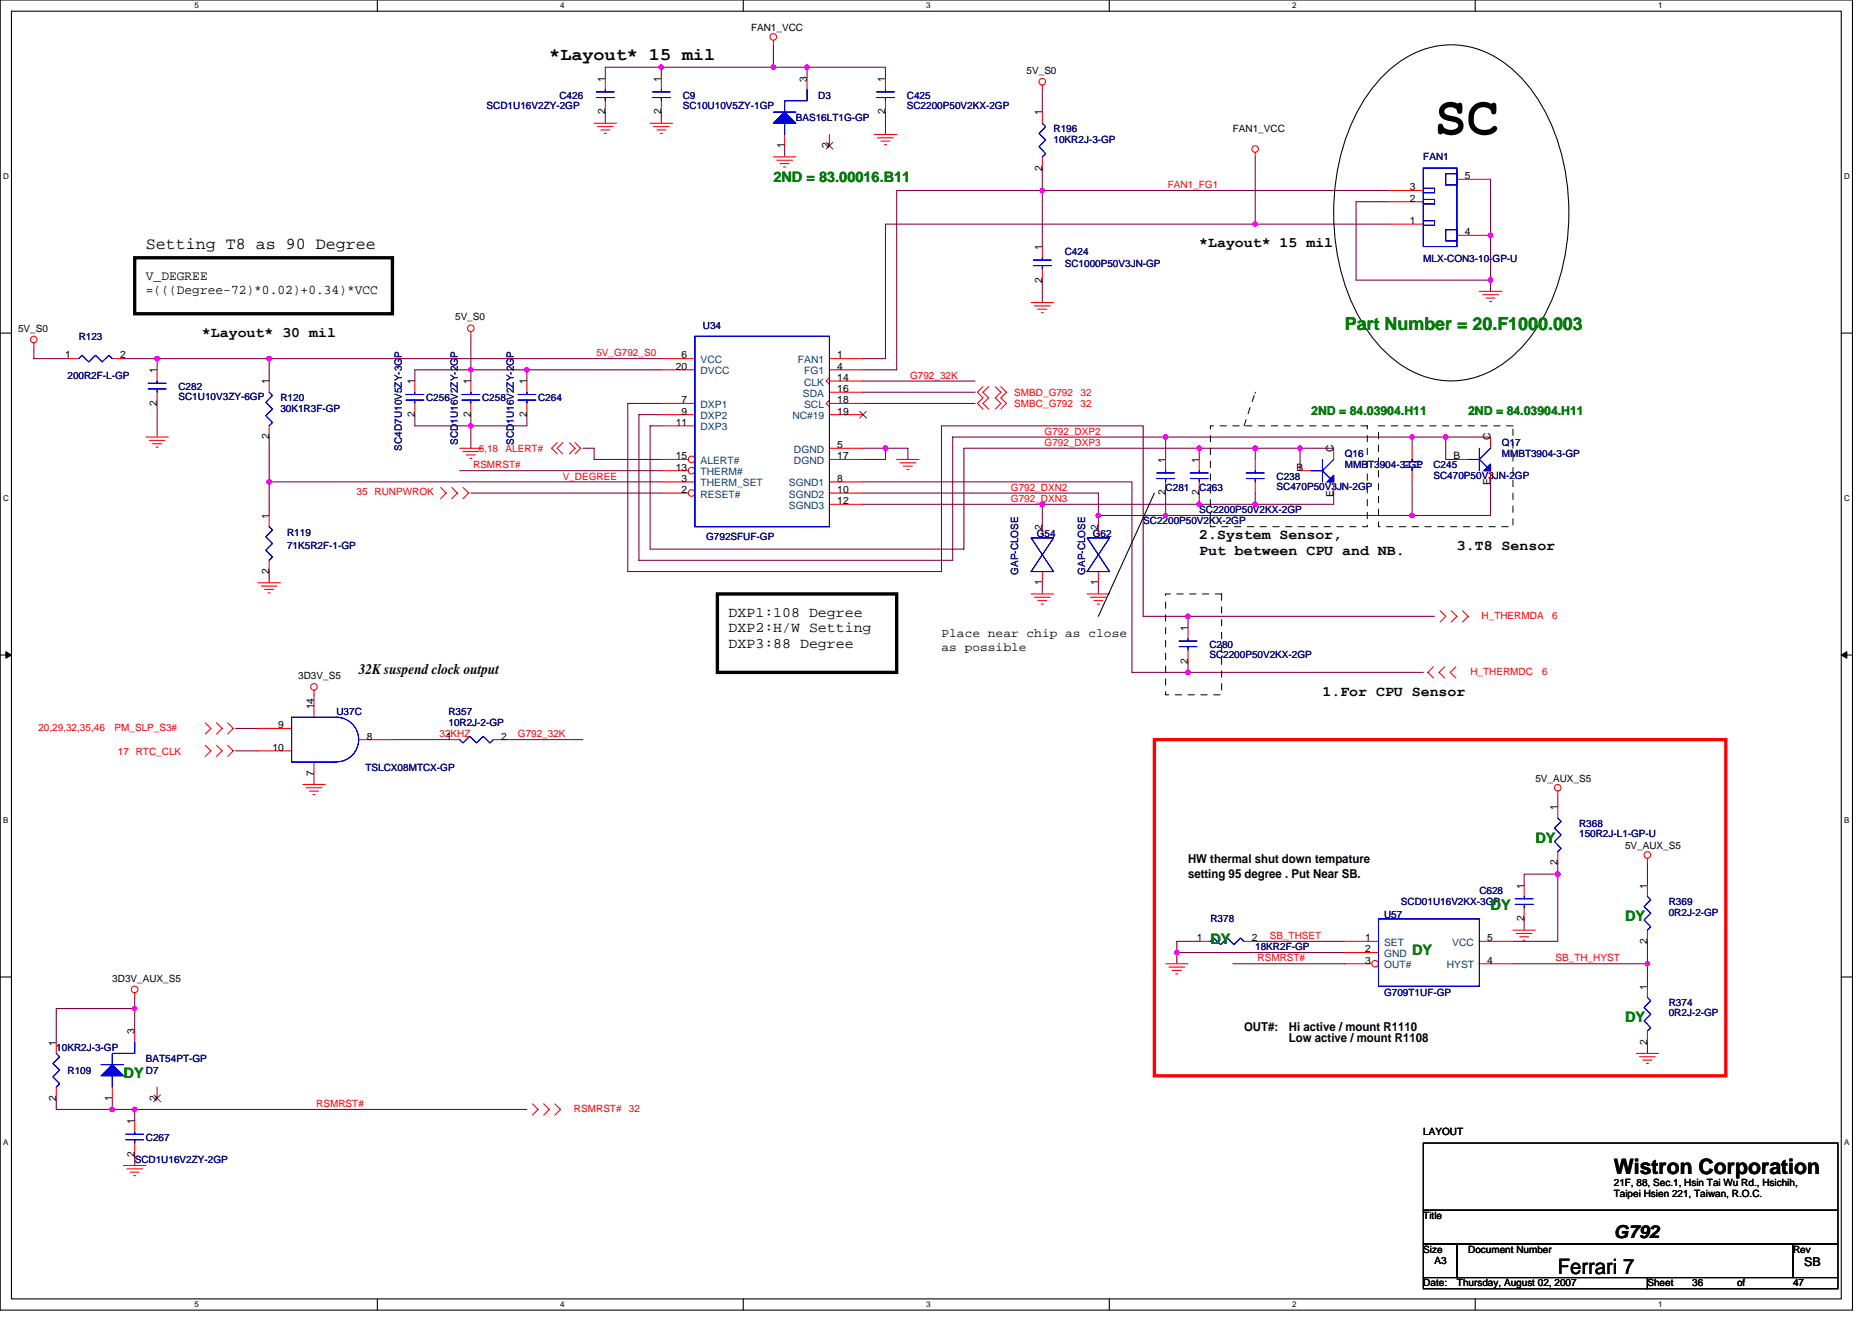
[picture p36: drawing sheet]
<svg xmlns="http://www.w3.org/2000/svg" width="297mm" height="210mm" viewBox="0 0 297 210" stroke-linecap="round" stroke-linejoin="round" font-family="sans-serif">
<defs><g id="words">
<text font-size="8.5" x="227.6" y="21.3">SC</text>
<g font-size="3.4">
<text x="256.1" y="186.2">Wistron Corporation</text>
<text x="247.2" y="202.2">Ferrari 7</text>
</g>
<g font-size="2.8">
<text x="87.2" y="9.5">*Layout* 15 mil</text>
<text x="256.1" y="196.4">G792</text>
</g>
<text font-size="2.8" fill="#008000" x="213.4" y="52.4">Part Number = 20.F1000.003</text>
<text font-size="2.6" x="23.2" y="39.5">Setting T8 as 90 Degree</text>
<g font-size="2.3" fill="#008000">
<text x="122.7" y="28.8">2ND = 83.00016.B11</text>
<text x="243.6" y="133.7">DY</text>
<text x="192.1" y="149.7">DY</text>
<text x="236.5" y="144.4">DY</text>
<text x="257.8" y="146.2">DY</text>
<text x="224.1" y="151.5">DY</text>
<text x="257.8" y="162.2">DY</text>
<text x="19.6" y="171">DY</text>
</g>
<g font-size="2.3">
<text x="190.3" y="39.3">*Layout* 15 mil</text>
<text x="32" y="53.5">*Layout* 30 mil</text>
<text x="190.3" y="85.5">2.System Sensor,</text>
<text x="190.3" y="88.1">Put between CPU and NB.</text>
<text x="231.2" y="87.3">3.T8 Sensor</text>
<text x="115.6" y="97.9">DXP1:108 Degree</text>
<text x="115.6" y="100.3">DXP2:H/W Setting</text>
<text x="56.9" y="107">32K suspend clock output</text>
<text x="115.6" y="102.8">DXP3:88 Degree</text>
<text x="209.8" y="110.4">1.For CPU Sensor</text>
</g>
<g font-size="2.1">
<text x="23.2" y="44.4">V_DEGREE</text>
<text x="23.2" y="46.6">=(((Degree-72)*0.02)+0.34)*VCC</text>
</g>
<g font-size="1.9" fill="#008000">
<text x="208.1" y="65.8">2ND = 84.03904.H11</text>
<text x="233" y="65.8">2ND = 84.03904.H11</text>
</g>
<g font-size="1.9">
<text x="149.4" y="101.1">Place near chip as close</text>
<text x="149.4" y="103.2">as possible</text>
<text x="188.5" y="136.9">HW thermal shut down tempature</text>
<text x="188.5" y="139.3">setting 95 degree . Put Near SB.</text>
<text x="197.4" y="163.6">OUT#:</text>
<text x="204.5" y="163.6">Hi active / mount R1110</text>
<text x="204.5" y="165.4">Low active / mount R1108</text>
<text x="286.3" y="200.9">SB</text>
</g>
<g font-size="1.6">
<text x="119.2" y="5">FAN1_VCC</text>
<text x="162.9" y="11.7">5V_S0</text>
<text x="96" y="13" transform="rotate(-90 96 13)">1</text>
<text x="104.9" y="13" transform="rotate(-90 104.9 13)">1</text>
<text x="128" y="13" transform="rotate(-90 128 13)">3</text>
<text x="140.5" y="13" transform="rotate(-90 140.5 13)">1</text>
<text x="96" y="18.2" transform="rotate(-90 96 18.2)">2</text>
<text x="104.9" y="18.2" transform="rotate(-90 104.9 18.2)">2</text>
<text x="124.5" y="23.5" transform="rotate(-90 124.5 23.5)">1</text>
<text x="131.6" y="23.5" transform="rotate(-90 131.6 23.5)">2</text>
<text x="140.5" y="18.2" transform="rotate(-90 140.5 18.2)">2</text>
<text x="165.4" y="18.3" transform="rotate(-90 165.4 18.3)">1</text>
<text x="195.6" y="21">FAN1_VCC</text>
<text x="165.4" y="27.1" transform="rotate(-90 165.4 27.1)">2</text>
<text x="232.4" y="28.4">5</text>
<text x="223.7" y="35.5">1</text>
<text x="223.7" y="32">2</text>
<text x="223.7" y="30.2">3</text>
<text x="165.4" y="39.6" transform="rotate(-90 165.4 39.6)">1</text>
<text x="232.4" y="37.3">4</text>
<text x="165.4" y="44.8" transform="rotate(-90 165.4 44.8)">2</text>
<text x="2.9" y="52.6">5V_S0</text>
<text x="72.2" y="50.8">5V_S0</text>
<text x="10.3" y="56.9">1</text>
<text x="19.1" y="56.9">2</text>
<text x="24.9" y="59.2" transform="rotate(-90 24.9 59.2)">1</text>
<text x="107.2" y="58.7">20</text>
<text x="108.1" y="56.9">6</text>
<text x="132.9" y="56.9">1</text>
<text x="132.9" y="58.7">4</text>
<text x="24.9" y="64.4" transform="rotate(-90 24.9 64.4)">2</text>
<text x="42.7" y="61" transform="rotate(-90 42.7 61)">1</text>
<text x="65.8" y="61" transform="rotate(-90 65.8 61)">1</text>
<text x="74.7" y="61" transform="rotate(-90 74.7 61)">1</text>
<text x="83.6" y="61" transform="rotate(-90 83.6 61)">1</text>
<text x="108.1" y="64">7</text>
<text x="108.1" y="65.8">9</text>
<text x="132.9" y="65.8">19</text>
<text x="132.9" y="60.4">14</text>
<text x="132.9" y="64">18</text>
<text x="132.9" y="62.2">16</text>
<text x="42.7" y="69.7" transform="rotate(-90 42.7 69.7)">2</text>
<text x="65.8" y="66.2" transform="rotate(-90 65.8 66.2)">2</text>
<text x="74.7" y="66.2" transform="rotate(-90 74.7 66.2)">2</text>
<text x="83.6" y="66.2" transform="rotate(-90 83.6 66.2)">2</text>
<text x="107.2" y="67.5">11</text>
<text x="132.9" y="71.1">5</text>
<text x="211.6" y="71.6" transform="rotate(-90 211.6 71.6)">C</text>
<text x="236.5" y="69.9" transform="rotate(-90 236.5 69.9)">C</text>
<text x="107.2" y="74.7">13</text>
<text x="107.2" y="72.9">15</text>
<text x="108.1" y="76.4">3</text>
<text x="132.9" y="72.9">17</text>
<text x="132.9" y="76.4">8</text>
<text x="184.9" y="73.4" transform="rotate(-90 184.9 73.4)">1</text>
<text x="190.3" y="73.4" transform="rotate(-90 190.3 73.4)">1</text>
<text x="205.7" y="74.7">B</text>
<text x="230.6" y="72.9">B</text>
<text x="236.5" y="77" transform="rotate(-90 236.5 77)">E</text>
<text x="42.7" y="82.3" transform="rotate(-90 42.7 82.3)">1</text>
<text x="108.1" y="78.2">2</text>
<text x="132.9" y="78.2">10</text>
<text x="132.9" y="80">12</text>
<text x="184.9" y="78.6" transform="rotate(-90 184.9 78.6)">2</text>
<text x="190.3" y="78.6" transform="rotate(-90 190.3 78.6)">2</text>
<text x="211.6" y="78.8" transform="rotate(-90 211.6 78.8)">E</text>
<text x="165.4" y="84.1" transform="rotate(-90 165.4 84.1)">2</text>
<text x="174.3" y="84.1" transform="rotate(-90 174.3 84.1)">2</text>
<text x="42.7" y="91.1" transform="rotate(-90 42.7 91.1)">2</text>
<text x="165.4" y="92.8" transform="rotate(-90 165.4 92.8)">1</text>
<text x="174.3" y="92.8" transform="rotate(-90 174.3 92.8)">1</text>
<text x="188.5" y="100.1" transform="rotate(-90 188.5 100.1)">1</text>
<text x="47.3" y="107.7">3D3V_S5</text>
<text x="188.5" y="105.3" transform="rotate(-90 188.5 105.3)">2</text>
<text x="49.8" y="112.5" transform="rotate(-90 49.8 112.5)">14</text>
<text x="43.2" y="119.1">10</text>
<text x="44.1" y="115.5">9</text>
<text x="58.2" y="117.3">8</text>
<text x="70.8" y="117.3">1</text>
<text x="79.5" y="117.3">2</text>
<text x="49.8" y="123.1" transform="rotate(-90 49.8 123.1)">7</text>
<text x="243.6" y="124.1">5V_AUX_S5</text>
<text x="247.2" y="128.5" transform="rotate(-90 247.2 128.5)">1</text>
<text x="247.2" y="137.3" transform="rotate(-90 247.2 137.3)">2</text>
<text x="257.8" y="134.8">5V_AUX_S5</text>
<text x="241.8" y="141" transform="rotate(-90 241.8 141)">1</text>
<text x="261.4" y="141" transform="rotate(-90 261.4 141)">1</text>
<text x="189.9" y="149.3">1</text>
<text x="198.6" y="149.3">2</text>
<text x="216.6" y="149.3">1</text>
<text x="236" y="149.3">5</text>
<text x="241.8" y="146.2" transform="rotate(-90 241.8 146.2)">2</text>
<text x="261.4" y="149.7" transform="rotate(-90 261.4 149.7)">2</text>
<text x="17.8" y="155.7">3D3V_AUX_S5</text>
<text x="216.6" y="151.1">2</text>
<text x="216.6" y="152.9">3</text>
<text x="236" y="152.9">4</text>
<text x="261.4" y="157" transform="rotate(-90 261.4 157)">1</text>
<text x="8.9" y="165.9" transform="rotate(-90 8.9 165.9)">1</text>
<text x="21.4" y="164.1" transform="rotate(-90 21.4 164.1)">3</text>
<text x="261.4" y="165.7" transform="rotate(-90 261.4 165.7)">2</text>
<text x="8.9" y="174.6" transform="rotate(-90 8.9 174.6)">2</text>
<text x="17.8" y="174.6" transform="rotate(-90 17.8 174.6)">1</text>
<text x="21.4" y="178.3" transform="rotate(-90 21.4 178.3)">1</text>
<text x="24.9" y="174.6" transform="rotate(-90 24.9 174.6)">2</text>
<text x="21.4" y="183.5" transform="rotate(-90 21.4 183.5)">2</text>
<text x="225.8" y="180.1">LAYOUT</text>
<text x="256.1" y="188.1">21F, 88, Sec.1, Hsin Tai Wu Rd., Hsichih,</text>
<text x="256.1" y="189.9">Taipei Hsien 221, Taiwan, R.O.C.</text>
<text x="225.8" y="193.4">Title</text>
<text x="225.8" y="198.8">Size</text>
<text x="227.6" y="200.6">A3</text>
<text x="233" y="198.8">Document Number</text>
<text x="284.5" y="198.8">Rev</text>
<text x="225.8" y="204.1">Date:</text>
<text x="231.2" y="204.1">Thursday, August 02, 2007</text>
<text x="261.4" y="204.1">Sheet</text>
<text x="268.5" y="204.1">36</text>
<text x="275.6" y="204.1">of</text>
<text x="284.5" y="204.1">47</text>
</g>
<g font-size="1.6" fill="#000080">
<text x="77.2" y="17.3">SCD1U16V2ZY-2GP</text>
<text x="88.8" y="15.6">C426</text>
<text x="108.3" y="15.6">C9</text>
<text x="108.3" y="17.3">SC10U10V5ZY-1GP</text>
<text x="129.8" y="15.6">D3</text>
<text x="143.9" y="15.6">C425</text>
<text x="143.9" y="17.3">SC2200P50V2KX-2GP</text>
<text x="126.3" y="19.2">BAS16LT1G-GP</text>
<text x="167.2" y="21">R196</text>
<text x="167.2" y="22.8">10KR2J-3-GP</text>
<text x="225.8" y="25.4">FAN1</text>
<text x="168.9" y="40.5">C424</text>
<text x="225.8" y="41.6">MLX-CON3-10-GP-U</text>
<text x="168.9" y="42.3">SC1000P50V3JN-GP</text>
<text x="12.5" y="53.9">R123</text>
<text x="111.5" y="52.3">U34</text>
<text x="10.7" y="60.1">200R2F-L-GP</text>
<text x="28.3" y="61.9">C282</text>
<text x="28.3" y="63.5">SC1U10V3ZY-6GP</text>
<text x="44.5" y="63.6">R120</text>
<text x="44.5" y="65.4">30K1R3F-GP</text>
<text x="67.6" y="63.6">C256</text>
<text x="76.5" y="63.6">C258</text>
<text x="85.4" y="63.6">C264</text>
<text x="63.8" y="71.5" transform="rotate(-90 63.8 71.5)">SC4D7U10V5ZY-3GP</text>
<text x="72.6" y="70.6" transform="rotate(-90 72.6 70.6)">SCD1U16V2ZY-2GP</text>
<text x="81.5" y="70.6" transform="rotate(-90 81.5 70.6)">SCD1U16V2ZY-2GP</text>
<text x="238.3" y="70.8">Q17</text>
<text x="185" y="77.9">C281</text>
<text x="190.3" y="77.9">C263</text>
<text x="202.6" y="76.1">C238</text>
<text x="202.6" y="77.7">SC470P50V3JN-2GP</text>
<text x="213.4" y="72.5">Q16</text>
<text x="213.4" y="74.3">MMBT3904-3-GP</text>
<text x="227.5" y="74.3">C245</text>
<text x="227.5" y="75.9">SC470P50V3JN-2GP</text>
<text x="238.3" y="72.5">MMBT3904-3-GP</text>
<text x="181.4" y="83.2">SC2200P50V2KX-2GP</text>
<text x="190.3" y="81.4">SC2200P50V2KX-2GP</text>
<text x="45.5" y="85">R119</text>
<text x="45.5" y="87.1">71K5R2F-1-GP</text>
<text x="112.1" y="85.7">G792SFUF-GP</text>
<text x="164.5" y="85.2">G54</text>
<text x="173.4" y="85.2">G62</text>
<text x="161.5" y="91.2" transform="rotate(-90 161.5 91.2)">GAP-CLOSE</text>
<text x="172.2" y="91.2" transform="rotate(-90 172.2 91.2)">GAP-CLOSE</text>
<text x="191.9" y="102.8">C280</text>
<text x="191.9" y="104.4">SC2200P50V2KX-2GP</text>
<text x="53.4" y="113.4">U37C</text>
<text x="71.2" y="113.4">R357</text>
<text x="71.2" y="115.2">10R2J-2-GP</text>
<text x="58" y="122.3">TSLCX08MTCX-GP</text>
<text x="250.6" y="131.2">R368</text>
<text x="250.6" y="132.8">150R2J-L1-GP-U</text>
<text x="222.3" y="143.7">SCD01U16V2KX-3GP</text>
<text x="234.7" y="141.9">C628</text>
<text x="264.8" y="143.7">R369</text>
<text x="192.1" y="146.3">R378</text>
<text x="219.6" y="145.6">U57</text>
<text x="264.8" y="145.3">0R2J-2-GP</text>
<text x="199.2" y="150.8">18KR2F-GP</text>
<text x="219.6" y="158.1">G709T1UF-GP</text>
<text x="264.8" y="159.7">R374</text>
<text x="264.8" y="161.3">0R2J-2-GP</text>
<text x="8.9" y="166.8">10KR2J-3-GP</text>
<text x="10.7" y="170.3">R109</text>
<text x="23.2" y="170.3">D7</text>
<text x="23.2" y="168.6">BAT54PT-GP</text>
<text x="21.4" y="184.6">SCD1U16V2ZY-2GP</text>
<text x="23.2" y="181">C267</text>
</g>
<g font-size="1.6" fill="#f00">
<text x="185.3" y="29.9">FAN1_FG1</text>
<text x="94.6" y="56.5">5V_G792_S0</text>
<text x="144.4" y="60.1">G792_32K</text>
<text x="160.9" y="62.8">SMBD_G792</text>
<text x="160.9" y="64.5">SMBC_G792</text>
<text x="171.4" y="62.8">32</text>
<text x="171.4" y="64.5">32</text>
<text x="76" y="71.6">6,18</text>
<text x="80.2" y="71.6">ALERT#</text>
<text x="165.8" y="69">G792_DXP2</text>
<text x="165.8" y="70.8">G792_DXP3</text>
<text x="75.1" y="74.3">RSMRST#</text>
<text x="89.3" y="76.1">V_DEGREE</text>
<text x="160.4" y="77.9">G792_DXN2</text>
<text x="56.6" y="78.6">35 RUNPWROK</text>
<text x="160.4" y="79.7">G792_DXN3</text>
<text x="235.1" y="98.1">H_THERMDA</text>
<text x="246.3" y="98.1">6</text>
<text x="233.3" y="107">H_THERMDC</text>
<text x="244.7" y="107">6</text>
<text x="6.1" y="115.9">20,29,32,35,46</text>
<text x="18.2" y="115.9">PM_SLP_S3#</text>
<text x="18.7" y="119.8">17 RTC_CLK</text>
<text x="69.7" y="117">32KHZ</text>
<text x="82.2" y="117">G792_32K</text>
<text x="201.5" y="149">SB_THSET</text>
<text x="199.5" y="152.5">RSMRST#</text>
<text x="246.8" y="152.5">SB_TH_HYST</text>
<text x="50.2" y="175.7">RSMRST#</text>
<text x="91.1" y="176.4">RSMRST#</text>
<text x="99.8" y="176.4">32</text>
</g>
<g font-size="1.6" fill="#004080">
<text x="111.2" y="57.6">VCC</text>
<text x="111.2" y="59.4">DVCC</text>
<text x="126.6" y="57.6">FAN1</text>
<text x="127.6" y="59.4">FG1</text>
<text x="111.2" y="64.7">DXP1</text>
<text x="127.4" y="62.9">SDA</text>
<text x="127.6" y="61.2">CLK</text>
<text x="127.6" y="64.7">SCL</text>
<text x="111.2" y="66.5">DXP2</text>
<text x="111.2" y="68.3">DXP3</text>
<text x="125.7" y="66.5">NC#19</text>
<text x="126" y="71.8">DGND</text>
<text x="111.2" y="77.2">THERM_SET</text>
<text x="111.2" y="75.4">THERM#</text>
<text x="111.2" y="73.6">ALERT#</text>
<text x="125.2" y="77.2">SGND1</text>
<text x="126" y="73.6">DGND</text>
<text x="111.2" y="79">RESET#</text>
<text x="125.2" y="79">SGND2</text>
<text x="125.2" y="80.7">SGND3</text>
<text x="219.6" y="150.1">SET</text>
<text x="219.6" y="151.8">GND</text>
<text x="219.6" y="153.6">OUT#</text>
<text x="229.6" y="153.6">HYST</text>
<text x="230.4" y="150.1">VCC</text>
</g>
<g font-size="1.3">
<text x="30.8" y="1.3">5</text>
<text x="88.9" y="1.3">4</text>
<text x="147" y="1.3">3</text>
<text x="205" y="1.3">2</text>
<text x="263.1" y="1.3">1</text>
<text x=".5" y="28.4">D</text>
<text x="292.6" y="28.4">D</text>
<text x=".5" y="79.5">C</text>
<text x="292.6" y="79.5">C</text>
<text x=".5" y="130.6">B</text>
<text x="292.6" y="130.6">B</text>
<text x=".5" y="181.7">A</text>
<text x="292.6" y="181.7">A</text>
<text x="30.8" y="207.4">5</text>
<text x="88.9" y="207.4">4</text>
<text x="147" y="207.4">3</text>
<text x="205" y="207.4">2</text>
<text x="263.1" y="207.4">1</text>
</g>
</g></defs>
<path d="M0 0h293.9v207.9h-293.9zM1.8 1.8h290.4v204.3h-290.4z" fill="none" stroke="#000" stroke-width=".17"/>
<g fill="#fff">
<path d="M30.8 .2h.7v1.4h-.7z"/>
<path d="M30.8 206.3h.7v1.4h-.7z"/>
</g>
<path d="M59.9 0v1.8M59.9 206.1v1.8" fill="none" stroke="#000" stroke-width=".17"/>
<g fill="#fff">
<path d="M88.9 .2h.7v1.4h-.7z"/>
<path d="M88.9 206.3h.7v1.4h-.7z"/>
</g>
<path d="M117.9 0v1.8M117.9 206.1v1.8" fill="none" stroke="#000" stroke-width=".17"/>
<g fill="#fff">
<path d="M147 .2h.7v1.4h-.7z"/>
<path d="M147 206.3h.7v1.4h-.7z"/>
</g>
<path d="M176 0v1.8M176 206.1v1.8" fill="none" stroke="#000" stroke-width=".17"/>
<g fill="#fff">
<path d="M205 .2h.7v1.4h-.7z"/>
<path d="M205 206.3h.7v1.4h-.7z"/>
</g>
<path d="M234.1 0v1.8M234.1 206.1v1.8" fill="none" stroke="#000" stroke-width=".17"/>
<g fill="#fff">
<path d="M263.1 .2h.7v1.4h-.7z"/>
<path d="M263.1 206.3h.7v1.4h-.7z"/>
<path d="M.5 27.3h.9v1.4h-.9z"/>
<path d="M292.6 27.3h.9v1.4h-.9z"/>
<path d="M.5 78.4h.9v1.4h-.9z"/>
<path d="M292.6 78.4h.9v1.4h-.9z"/>
</g>
<path d="M0 52.9h1.8M292.2 52.9h1.7" fill="none" stroke="#000" stroke-width=".17"/>
<g fill="#fff">
<path d="M.5 129.5h.8v1.4h-.8z"/>
<path d="M292.6 129.5h.9v1.4h-.9z"/>
</g>
<path d="M0 103.9h1.8M292.2 103.9h1.7" fill="none" stroke="#000" stroke-width=".17"/>
<path d="M.9 103.4l.9 .5-.9 .5zM292.2 103.9l.8-.5v1z" fill="#000" stroke="#000" stroke-width=".16"/>
<g fill="#fff">
<path d="M.5 180.5h.8v1.4h-.8z"/>
<path d="M292.6 180.5h.9v1.4h-.9z"/>
</g>
<path d="M220 11.5a14.1 14.1 0 0 1 16.5-2.9 21.5 21.5 0 0 1 9.4 10.5 36.2 36.2 0 0 1-.9 31.1 19.7 19.7 0 0 1-10 9.4 14.2 14.2 0 0 1-15-3.6 29.2 29.2 0 0 1-8.1-17.7 35 35 0 0 1 4.7-22.6l2.2-2.9zM183.2 78.2l-8.9 19.6M0 155h1.8M292.2 155h1.7M225.8 197.4h5.4v5.3h-5.4zM225.8 181.4h65.8v10.6h-65.8zM225.8 192h65.8v5.4h-65.8zM231.2 197.4h53.3v5.3h-53.3zM284.5 197.4h7.1v5.3h-7.1zM225.8 202.7h35.6v1.8h-35.6zM261.4 202.7h30.2v1.8h-30.2z" fill="none" stroke="#000" stroke-width=".17"/>
<g fill="none" stroke="#800040" stroke-width=".17">
<path d="M96.1 12.4v-1.7h8.8v1.7M96.1 17.8v1.8M104.9 10.7h35.6v1.7M104.9 17.8v1.8M122.7 7.1v3.6M128.1 10.7v1.7M140.5 17.8v3.5M165.4 14.2v3.6M124.5 23.1v1.8M165.4 26.7v12.4M199.2 24.9v10.7M220.5 30.2h-78.2v28.5h-5.4"/>
<path d="M220.5 35.6h-80v21.3h-3.6M220.5 32h-5.3v12.4h21.3M236.5 28.4v17.8M5.4 55.1v1.8h5.3M19.6 56.9h85.3M24.9 56.9v1.8M42.7 56.9v3.6M74.7 53.3v7.2M83.6 58.7h21.3M165.4 44.4v3.6M24.9 64v5.3M42.7 69.3v12.5"/>
<path d="M42.7 76.5h62.2M65.8 60.5v-1.8h17.8v1.8M65.8 65.8v1.8h8.9v3.5M72.9 74.7h32M74.7 65.8v1.8h8.9v-1.8M74.7 78.2h30.2M92.5 71.1h1.8v1.8h10.6M104.9 64h-5.3v26.7h49.8v-23.1h32v30.2h46.2M104.9 67.6h-1.7v19.5h49.7v-16h58.7M104.9 65.8h-3.5v23.1h49.8v-19.6h85.3M136.9 76.5h42.7v30.2h46.2M136.9 71.1h7.2v1.8"/>
<path d="M136.9 78.2h37.4v5.4M136.9 64h17.8M136.9 62.2h17.8M136.9 60.5h17.8M140.5 71.1v1.8h-3.6M185 69.3v3.6M185 78.2v3.6M190.3 71.1v1.8M190.3 78.2v1.8M199.2 71.1v1.8M199.2 78.2v1.8M206.3 71.1v3.6"/>
<path d="M211.6 78.2v1.8h-46.2M224.1 69.3v1.8M224.1 76.5v5.3M229.4 69.3v3.6h1.8M236.5 76.5v5.3h-62.2M42.7 90.7v1.8M136.9 80h28.5v3.6M165.4 92.5v1.7M174.3 92.5v1.7M188.5 97.8v1.8M37.4 119.1h3.5M37.4 115.6h3.5"/>
<path d="M49.8 110.2v1.8M62.3 117.3h8.9M80 117.3h12.5M188.5 104.9v1.8M49.8 122.7v1.8M247.2 138.7h-5.4v1.8M247.2 138.7v10.7h-7.1M247.2 126.2v1.8M247.2 136.9v1.8M261.4 136.9v3.6M21.4 158.2v5.4M186.7 151.1h26.7"/>
<path d="M190.3 149.4h-3.6v3.5M195.6 152.9h17.8M199.2 149.4h14.2M240.1 152.9h21.3M241.8 145.8v1.8M261.4 149.4v7.1M8.9 174.2v1.8h74.7M17.8 174.2v1.8M21.4 160h-12.5v5.4M21.4 176v1.8M261.4 165.4v1.7M21.4 183.1v1.8"/>
</g>
<g fill="#f0f" stroke="#f0f" stroke-width=".17">
<circle cx="21.4" cy="160" r=".35"/>
<circle cx="21.4" cy="176" r=".35"/>
<circle cx="140.5" cy="71.1" r=".35"/>
<circle cx="199.2" cy="35.5" r=".35"/>
<circle cx="206.3" cy="71.1" r=".35"/>
<circle cx="190.3" cy="80" r=".35"/>
<circle cx="199.2" cy="71.1" r=".35"/>
<circle cx="190.3" cy="71.1" r=".35"/>
<circle cx="188.5" cy="106.7" r=".35"/>
<circle cx="229.4" cy="69.3" r=".35"/>
<circle cx="174.3" cy="81.8" r=".35"/>
<circle cx="165.4" cy="80" r=".35"/>
<circle cx="199.2" cy="80" r=".35"/>
<circle cx="224.1" cy="81.8" r=".35"/>
<circle cx="224.1" cy="69.3" r=".35"/>
<circle cx="184.9" cy="69.3" r=".35"/>
<circle cx="188.5" cy="97.8" r=".35"/>
<circle cx="184.9" cy="81.8" r=".35"/>
<circle cx="165.4" cy="30.2" r=".35"/>
<circle cx="128" cy="10.7" r=".35"/>
<circle cx="104.9" cy="10.7" r=".35"/>
<circle cx="42.7" cy="76.4" r=".35"/>
<circle cx="42.7" cy="56.9" r=".35"/>
<circle cx="24.9" cy="56.9" r=".35"/>
<circle cx="83.6" cy="58.7" r=".35"/>
<circle cx="74.7" cy="58.7" r=".35"/>
<circle cx="74.7" cy="67.6" r=".35"/>
<circle cx="122.7" cy="10.7" r=".35"/>
<circle cx="17.8" cy="176" r=".35"/>
<circle cx="236.5" cy="44.4" r=".35"/>
<circle cx="247.2" cy="138.7" r=".35"/>
<circle cx="261.4" cy="152.9" r=".35"/>
<circle cx="186.7" cy="151.1" r=".35"/>
<circle cx="236.5" cy="37.3" r=".35"/>
</g>
<g fill="none" stroke="#f00" stroke-width=".17">
<path d="M94.3 19.6h3.5M103.2 19.6h3.5M104.9 12.4v1.8M104.9 16v1.8M122.7 6.4v.7M128.1 12.4v1.8M165.4 13.5v.7M165.4 17.8v1.8M94.8 20.1h2.5M95.3 20.6h1.5M95.9 21.2h.3M103.7 20.1h2.5"/>
<path d="M104.2 20.6h1.5M104.8 21.2h.3M122.7 24.9h3.6M123.3 25.4h2.4M123.8 26h1.4M124.3 26.5h.4M124.5 21.3v1.8M131.6 21.3v1.8M138.7 21.3h3.6M139.3 21.9h2.4M139.8 22.4h1.4M140.3 22.9h.4"/>
<path d="M165.4 24.9v1.8M199.2 24.2v.7M220.5 35.6h5.3M220.5 32h5.3M220.5 30.2h5.3M231.2 28.4h5.3M231.2 37.3h5.3M5.4 54.4v.7M10.7 56.9h1.8M17.8 56.9h1.8M74.7 52.6v.7M131.6 56.9h5.3"/>
<path d="M163.6 48h3.6M164.1 48.5h2.5M164.7 49.1h1.4M165.2 49.6h.4M234.7 46.2h3.6M235.3 46.8h2.5M235.8 47.3h1.4M236.3 47.8h.4M23.2 69.3h3.5M23.7 69.9h2.5M24.2 70.4h1.5M24.8 71h.3"/>
<path d="M42.7 60.5v1.7M42.7 67.6v1.7M65.8 60.5v1.7M65.8 64v1.8M69.9 77.3l.9 .9-.9 .9M71.7 77.3l.9 .9-.9 .9M72.9 71.1h3.6M73.5 71.6h2.5M73.5 77.3l.9 .9-.9 .9M74 72.2h1.4M74.5 72.7h.4M83.6 60.5v1.7"/>
<path d="M83.6 64v1.8M88.4 70.2l-.9 .9 .9 .9M89.3 70.2l-.9 .9 .9 .9M90.4 70.2l.8 .9-.8 .9M91.2 70.2l.9 .9-.9 .9M142.3 72.9h3.5M142.8 73.4h2.5M143.3 74h1.5M143.9 74.5h.3M156 61.3l-.9 .9 .9 .9-.9 .9 .9 .9M156.9 61.3l-.9 .9 .9 .9-.9 .9 .9 .9M157.9 61.3l.9 .9-.9 .9 .9 .9-.9 .9"/>
<path d="M158.8 61.3l.9 .9-.9 .9 .9 .9-.9 .9M40.9 92.5h3.6M41.5 93h2.5M42 93.5h1.4M42.5 94.1h.4M163.6 94.2h3.6M164.1 94.8h2.5M164.7 95.3h1.4M165.2 95.8h.4M165.4 83.6v1.7M165.4 90.7v1.8M172.5 94.2h3.6"/>
<path d="M173 94.8h2.5M173.6 95.3h1.4M174.1 95.8h.4M228.5 96.9l.9 .9-.9 .9M230.3 96.9l.9 .9-.9 .9M232.1 96.9l.9 .9-.9 .9M32.6 118.2l.9 .9-.9 .9M32.6 114.7l.9 .9-.9 .9M34.4 114.7l.8 .9-.8 .9M34.4 118.2l.8 .9-.8 .9M36.1 114.7l.9 .9-.9 .9M36.1 118.2l.9 .9-.9 .9"/>
<path d="M49.8 109.5v.7M227.5 105.8l-.9 .9 .9 .9M229.2 105.8l-.9 .9 .9 .9M231 105.8l-.9 .9 .9 .9M48 124.5h3.6M48.6 125h2.5M49.1 125.5h1.4M49.7 126.1h.3M247.2 125.5v.7M247.2 128v1.8M247.2 135.1v1.8M261.4 136.2v.7"/>
<path d="M21.4 157.5v.7M185 152.9h3.5M185.5 153.4h2.5M186 154h1.4M186.6 154.5h.3M240.1 147.6h3.5M240.6 148.1h2.5M241.1 148.6h1.5M241.7 149.2h.3M261.4 140.5v1.7M261.4 147.6v1.8M261.4 156.5v1.7"/>
<path d="M8.9 165.4v1.7M8.9 172.5v1.7M84.5 175.1l.9 .9-.9 .9M86.3 175.1l.9 .9-.9 .9M88.1 175.1l.8 .9-.8 .9M259.6 167.1h3.6M260.2 167.7h2.5M260.7 168.2h1.4M261.2 168.7h.4M261.4 163.6v1.8M19.6 184.9h3.6M20.1 185.4h2.5"/>
<path d="M20.7 186h1.4M21.2 186.5h.3"/>
<circle cx="122.7" cy="5.9" r=".52"/>
<circle cx="165.4" cy="13" r=".52"/>
<circle cx="199.2" cy="23.6" r=".52"/>
<circle cx="5.4" cy="53.9" r=".52"/>
<circle cx="74.7" cy="52.1" r=".52"/>
<circle cx="49.8" cy="109" r=".52"/>
<circle cx="247.2" cy="125" r=".52"/>
<circle cx="261.4" cy="135.6" r=".52"/>
<circle cx="21.4" cy="157" r=".52"/>
</g>
<path d="M192.1 67.6h24.9v16h-24.9zM197.4 67.6l1.8-5.4M199.2 62.2h.1M218.7 67.6h21.4v16h-21.4zM185 94.2h8.8v16h-8.8z" fill="none" stroke="#000" stroke-width=".16" stroke-dasharray="1 1 1 1 1 1 1 1"/>
<path d="M21.4 40.9h40.9v8.9h-40.9zM113.8 94.2h28.5v12.5h-28.5z" fill="none" stroke="#000" stroke-width=".53"/>
<path d="M183.2 117.3h90.7v53.4h-90.7z" fill="none" stroke="#f00" stroke-width=".53"/>
<g fill="none" stroke="#00f" stroke-width=".17">
<path d="M103.5 14.6h2.9M103.5 15.5h2.9M104.9 14.2v.4M104.9 15.5v.5M122.7 17.8h3.6M124.5 19.6v1.7M128.1 14.2v1.8h-3.6v1.8M165.4 19.6l.5 .5-1 1.1 1 1-1 1.1 1 1.1-.5 .5M225.8 26.7h5.4v12.4h-5.4zM225.8 35h1.8v.7h-1.8zM225.8 29.9h1.8v.7h-1.8zM225.8 31.6h1.8v.8h-1.8z"/>
<path d="M229.4 36.4h1.8v1.8h-1.8zM229.4 27.6h1.8v1.7h-1.8zM12.5 56.9l.5-.5 1.1 1 1.1-1 1 1 1.1-1 .5 .5M42.7 62.2l.5 .6-1 1 1 1.1-1 1.1 1 1-.5 .6M64.4 62.6h2.8M64.4 63.5h2.8M65.8 62.2v.4M65.8 63.5v.5M82.2 62.6h2.8M82.2 63.5h2.8M83.6 62.2v.4M83.6 63.5v.5"/>
<path d="M163.6 85.3h3.6l-3.6 5.4h3.6zM247.2 129.8l.5 .5-1 1.1 1 1.1-1 1 1 1.1-.5 .5M261.4 158.2l.5 .6-1 1.1 1 1-1 1.1 1 1-.5 .6M261.4 142.2l.5 .6-1 1 1 1.1-1 1.1 1 1-.5 .6M8.9 167.1l.6 .6-1.1 1 1.1 1.1-1.1 1.1 1.1 1-.6 .6"/>
</g>
<path d="M131.1 22.6l1.1 1.1M132.1 22.6l-1 1.1" fill="none" stroke="#804000" stroke-width=".16"/>
<g fill="#00f" stroke="#00f" stroke-width=".17">
<path d="M122.7 19.6l1.8-1.8 1.8 1.8z" fill-rule="evenodd"/>
<path d="M122.7 19.6l1.8-1.8 1.8 1.8z" fill-rule="evenodd"/>
</g>
<circle cx="109.7" cy="78.2" r=".52" fill="#fff" stroke="#f00" stroke-width=".17"/>
<path d="M104.9 56.9h5.4M131.6 58.7h5.3M104.9 78.2h4.3M104.9 76.5h5.4M104.9 64h5.4M104.9 65.8h5.4M104.9 67.6h5.4M131.6 78.2h5.3M131.6 76.5h5.3M131.6 71.1h5.3M131.6 80h5.3" fill="none" stroke="#f00" stroke-width=".17"/>
<circle cx="109.7" cy="74.7" r=".52" fill="#fff" stroke="#f00" stroke-width=".17"/>
<path d="M131.6 59.9l-.5 .6 .5 .5M104.9 74.7h4.3M131.6 60.5h5.3" fill="none" stroke="#f00" stroke-width=".17"/>
<circle cx="109.7" cy="72.9" r=".52" fill="#fff" stroke="#f00" stroke-width=".17"/>
<g fill="none" stroke="#f00" stroke-width=".17">
<path d="M140.5 12.4v1.8M140.5 16v1.8M24.9 58.7v1.8M104.9 58.7h5.4M24.9 62.2v1.8M104.9 72.9h4.3M131.6 63.5l-.5 .5 .5 .5M131.6 72.9h5.3M131.6 62.2h5.3M131.6 64h5.3M131.6 65.8h5.3M185 72.9v1.8"/>
<path d="M185 76.5v1.7M199.2 72.9v1.8M199.2 76.5v1.7M224.1 71.1v1.8M224.1 74.7v1.8M188.5 99.6v1.7M71.2 117.3h1.7M78.3 117.3h1.7M188.5 103.1v1.8M213.4 149.4h5.3M213.4 151.1h5.3"/>
</g>
<path d="M136.4 65.3l1.1 1M137.5 65.3l-1.1 1" fill="none" stroke="#804000" stroke-width=".16"/>
<g fill="none" stroke="#00f" stroke-width=".17">
<path d="M139.1 14.6h2.8M139.1 15.5h2.8M140.5 14.2v.4M140.5 15.5v.5M110.3 53.3h21.3v30.3h-21.3zM23.5 60.8h2.8M23.5 61.7h2.8M24.9 60.5v.3M24.9 61.7v.5M183.5 75h2.9M183.5 75.9h2.9M185 74.7v.3"/>
<path d="M185 75.9v.6M197.8 75h2.8M197.8 75.9h2.8M199.2 74.7v.3M199.2 75.9v.6M222.6 73.3h2.9M222.6 74.1h2.9M224.1 72.9v.4M224.1 74.1v.6M72.9 117.3l.6 .6 1-1.1 1.1 1.1 1.1-1.1 1 1.1 .6-.6M187.1 101.7h2.8M187.1 102.6h2.8"/>
<path d="M188.5 101.3v.4M188.5 102.6v.5"/>
</g>
<circle cx="218.2" cy="152.9" r=".52" fill="#fff" stroke="#f00" stroke-width=".17"/>
<g fill="none" stroke="#f00" stroke-width=".17">
<path d="M96.1 12.4v1.8M96.1 16v1.8M165.4 39.1v1.8M165.4 42.7v1.7M74.7 60.5v1.7M74.7 64v1.8M190.3 72.9v1.8M190.3 76.5v1.7M206.3 74.7h1.8M211.6 71.1v1.8M211.6 76.5v1.7M231.2 72.9h1.8"/>
<path d="M236.5 69.3v1.8M236.5 74.7v1.8M42.7 81.8v1.8M42.7 88.9v1.8M174.3 83.6v1.7M174.3 90.7v1.8M40.9 115.6h5.4M40.9 119.1h5.4M49.8 112v1.8M56.9 117.3h5.4M49.8 120.9v1.8M190.3 149.4h1.8"/>
<path d="M197.4 149.4h1.8M213.4 152.9h4.3M234.7 152.9h5.4M234.7 149.4h5.4M241.8 140.5v1.7M241.8 144v1.8M17.8 172.5v1.7M21.4 163.6v1.8M21.4 177.8v1.8M24.9 172.5v1.7M21.4 181.4v1.7"/>
</g>
<g fill="none" stroke="#00f" stroke-width=".17">
<path d="M94.6 14.6h2.9M94.6 15.5h2.9M96.1 14.2v.4M96.1 15.5v.5M164 41.3h2.8M164 42.1h2.8M165.4 40.9v.4M165.4 42.1v.6M73.3 62.6h2.8M73.3 63.5h2.8M74.7 62.2v.4M74.7 63.5v.5"/>
<path d="M188.9 75h2.8M188.9 75.9h2.8M190.3 74.7v.3M190.3 75.9v.6M208.1 74.7h1.7M209.8 72.9v3.6M211.6 72.9l-1.8 1.8 1.3 1.2M233 72.9h1.7M234.7 71.1v3.6M236.5 71.1l-1.8 1.8 1.3 1.2M42.7 83.6l.5 .5-1 1.1 1 1-1 1.1 1 1.1-.5 .5M172.5 85.3h3.6l-3.6 5.4h3.6z"/>
<path d="M53.4 113.8a3.5 3.5 0 0 1 3.5 3.5 3.5 3.5 0 0 1-3.5 3.6M53.4 113.8h-7.1v7.1h7.1M192.1 149.4l.5-.6 1.1 1.1 1-1.1 1.1 1.1 1.1-1.1 .5 .6M218.7 145.8h16v10.7h-16zM240.4 142.6h2.9M240.4 143.5h2.9M241.8 142.2v.4M241.8 143.5v.5M16 168.9h3.6M17.8 170.7v1.8M20 179.9h2.8M21.4 165.4v1.7h-3.6v1.8"/>
<path d="M21.4 179.6v.3M20 180.8h2.8M21.4 180.8v.6"/>
</g>
<g fill="#00f" stroke="#00f" stroke-width=".17">
<path d="M236 74.1l.5-.5v1.1h-1z" fill-rule="evenodd"/>
<path d="M236 74.1l.5-.5v1.1h-1z" fill-rule="evenodd"/>
<path d="M211.1 75.9l.5-.5v1.1h-1z" fill-rule="evenodd"/>
<path d="M211.1 75.9l.5-.5v1.1h-1z" fill-rule="evenodd"/>
<path d="M17.8 168.9l1.8 1.8h-3.6z" fill-rule="evenodd"/>
<path d="M17.8 168.9l1.8 1.8h-3.6z" fill-rule="evenodd"/>
</g>
<path d="M24.4 173.7l1.1 1.1M25.5 173.7l-1.1 1.1" fill="none" stroke="#804000" stroke-width=".16"/>
<g fill="#f0f" stroke="#f0f" stroke-width=".17">
<circle cx="21.4" cy="160" r=".35"/>
<circle cx="21.4" cy="176" r=".35"/>
<circle cx="140.5" cy="71.1" r=".35"/>
<circle cx="199.2" cy="35.5" r=".35"/>
<circle cx="206.3" cy="71.1" r=".35"/>
<circle cx="190.3" cy="80" r=".35"/>
<circle cx="199.2" cy="71.1" r=".35"/>
<circle cx="190.3" cy="71.1" r=".35"/>
<circle cx="188.5" cy="106.7" r=".35"/>
<circle cx="229.4" cy="69.3" r=".35"/>
<circle cx="174.3" cy="81.8" r=".35"/>
<circle cx="165.4" cy="80" r=".35"/>
<circle cx="199.2" cy="80" r=".35"/>
<circle cx="224.1" cy="81.8" r=".35"/>
<circle cx="224.1" cy="69.3" r=".35"/>
<circle cx="184.9" cy="69.3" r=".35"/>
<circle cx="188.5" cy="97.8" r=".35"/>
<circle cx="184.9" cy="81.8" r=".35"/>
<circle cx="165.4" cy="30.2" r=".35"/>
<circle cx="128" cy="10.7" r=".35"/>
<circle cx="104.9" cy="10.7" r=".35"/>
<circle cx="42.7" cy="76.4" r=".35"/>
<circle cx="42.7" cy="56.9" r=".35"/>
<circle cx="24.9" cy="56.9" r=".35"/>
<circle cx="83.6" cy="58.7" r=".35"/>
<circle cx="74.7" cy="58.7" r=".35"/>
<circle cx="74.7" cy="67.6" r=".35"/>
<circle cx="122.7" cy="10.7" r=".35"/>
<circle cx="17.8" cy="176" r=".35"/>
<circle cx="236.5" cy="44.4" r=".35"/>
<circle cx="247.2" cy="138.7" r=".35"/>
<circle cx="261.4" cy="152.9" r=".35"/>
<circle cx="186.7" cy="151.1" r=".35"/>
<circle cx="236.5" cy="37.3" r=".35"/>
</g>
<use href="#words"/>
</svg>
